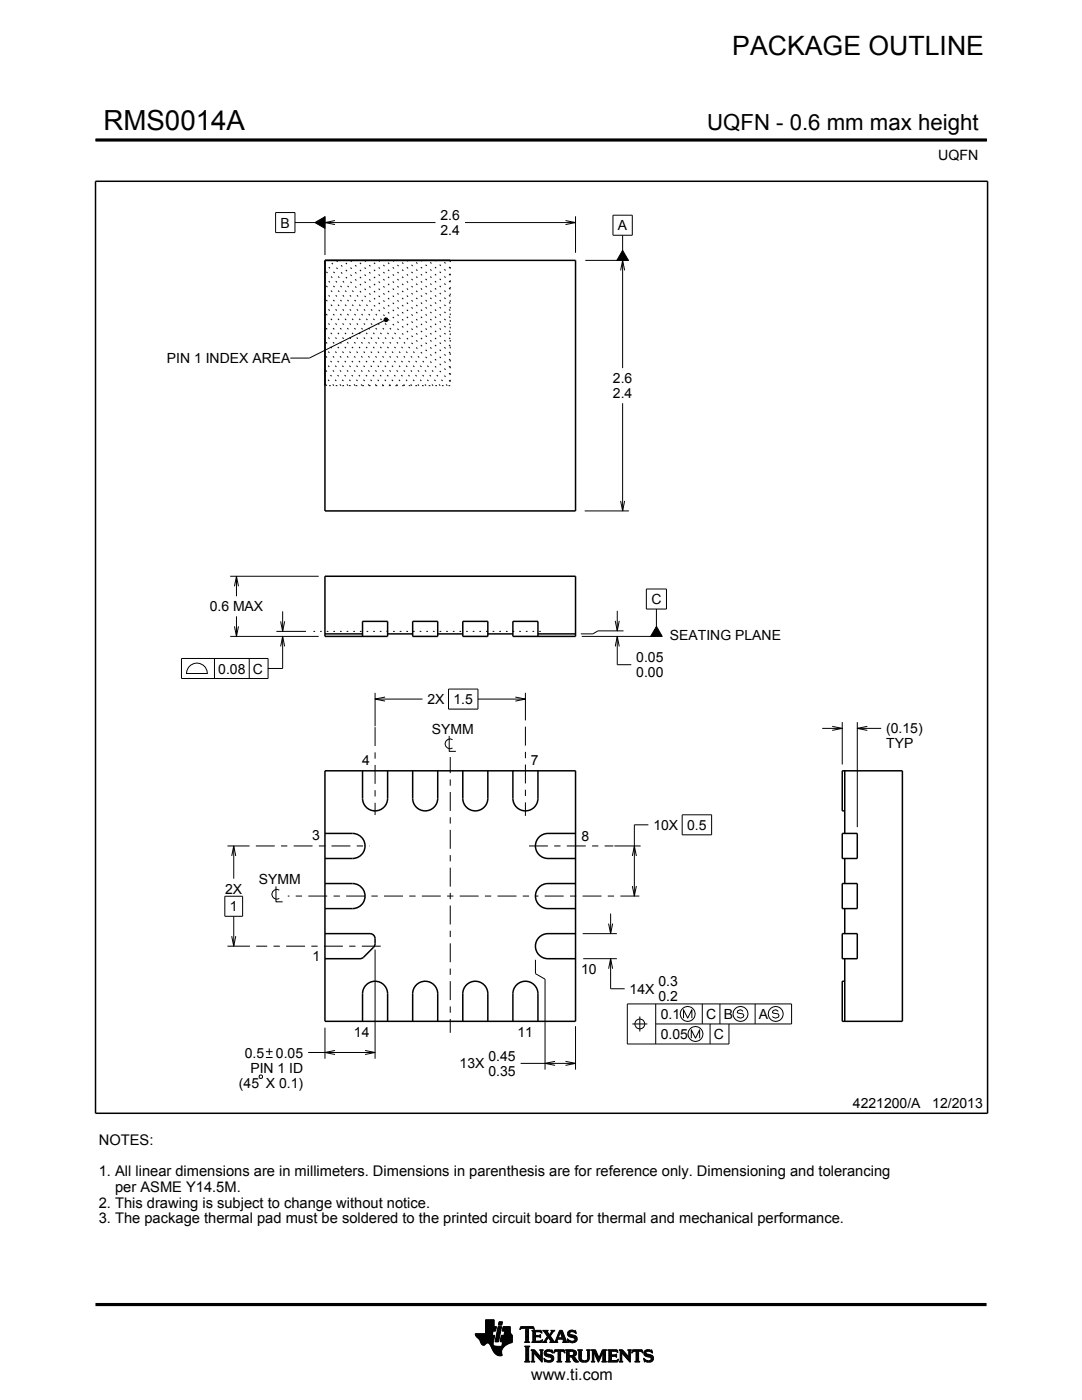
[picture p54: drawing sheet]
<svg xmlns="http://www.w3.org/2000/svg" width="216mm" height="279mm" viewBox="0 0 216 279" stroke-linecap="round" stroke-linejoin="round" font-family="sans-serif">
<defs><g id="words">
<text font-size="5.5" x="20.6" y="26">RMS0014A</text>
<text font-size="5.3" x="146.1" y="11.1">PACKAGE OUTLINE</text>
<text font-size="4.4" x="141.1" y="26">UQFN - 0.6 mm max height</text>
<text font-size="3.2" x="106" y="275.3">www.ti.com</text>
<g font-size="2.9">
<text x="19.7" y="228.4">NOTES:</text>
<text x="19.7" y="234.7">1. All linear dimensions are in millimeters. Dimensions in parenthesis are for reference only. Dimensioning and tolerancing</text>
<text x="23" y="237.9">per ASME Y14.5M.</text>
<text x="19.7" y="241">2. This drawing is subject to change without notice.</text>
<text x="19.7" y="244.2">3. The package thermal pad must be soldered to the printed circuit board for thermal and mechanical performance.</text>
</g>
<g font-size="2.8">
<text x="187.2" y="32">UQFN</text>
<text x="56" y="45.4">B</text>
<text x="87.9" y="43.9">2.6</text>
<text x="87.9" y="46.9">2.4</text>
<text x="123.3" y="45.9">A</text>
<text x="33.3" y="72.5">PIN 1 INDEX AREA</text>
<text x="122.3" y="76.5">2.6</text>
<text x="122.3" y="79.5">2.4</text>
<text x="41.8" y="122">0.6 MAX</text>
<text x="130" y="120.5">C</text>
<text x="133.7" y="127.6">SEATING PLANE</text>
<text x="43.5" y="134.4">0.08</text>
<text x="50.5" y="134.4">C</text>
<text x="127" y="132.2">0.05</text>
<text x="127" y="135.2">0.00</text>
<text x="85.3" y="140.5">2X</text>
<text x="90.5" y="140.5">1.5</text>
<text x="86.2" y="146.4">SYMM</text>
<text x="176.8" y="146.4">(0.15)</text>
<text x="176.8" y="149.4">TYP</text>
<text x="72.3" y="152.8">4</text>
<text x="105.9" y="152.7">7</text>
<text x="62.3" y="167.6">3</text>
<text x="116" y="167.9">8</text>
<text x="130.4" y="165.6">10X</text>
<text x="137.1" y="165.6">0.5</text>
<text x="44.9" y="178.4">2X</text>
<text x="51.6" y="176.5">SYMM</text>
<text x="45.9" y="181.9">1</text>
<text x="62.4" y="191.8">1</text>
<text x="115.9" y="194.4">10</text>
<text x="131.4" y="196.8">0.3</text>
<text x="125.6" y="198.3">14X</text>
<text x="131.4" y="199.8">0.2</text>
<text x="131.8" y="203.4">0.1</text>
<text x="140.9" y="203.4">C</text>
<text x="144.4" y="203.4">B</text>
<text x="151.4" y="203.4">A</text>
<text x="70.6" y="206.9">14</text>
<text x="103.3" y="207">11</text>
<text x="131.8" y="207.4">0.05</text>
<text x="142.4" y="207.4">C</text>
<text x="48.8" y="211">0.5</text>
<text x="50" y="214">PIN 1 ID</text>
<text x="55.1" y="211">0.05</text>
<text x="91.7" y="213.2">13X</text>
<text x="97.4" y="211.7">0.45</text>
<text x="97.4" y="214.7">0.35</text>
<text x="47.7" y="217">(45 X 0.1)</text>
<text x="170.2" y="221.2">4221200/A</text>
<text x="186" y="221.2">12/2013</text>
</g>
<text font-size=".3" x="104.4" y="28.1">SCALE 5.500</text>
</g></defs>
<path d="M62.8 44.4l2-1.1v2.3zM124.2 50l1.2 2h-2.3zM76.7 63.6l.2-.2 .4 .1 .1 .3-.1 .3-.4 .1-.2-.2zM131 125l1.1 2h-2.3z" fill="#000"/>
<g fill="none" stroke="#000" stroke-width=".2">
<path d="M19.1 27.9h177.7M196.8 27.7v.5M55 42.4h3.9v4h-3.9zM58.9 44.4h3.9M62.8 44.4l2-1.1v2.3zM64.8 43.2v7.7M64.8 44.4h22.1M66.8 44l-2 .4 2 .4M92.8 44.4h22M112.8 44l2 .4-2 .4M114.8 43.2v7.2M116.8 52h8.7"/>
<path d="M122.3 42.9h3.9v4h-3.9zM123.8 54l.4-2 .4 2M124.2 46.9v3.1M124.2 52v21.5M124.2 50l1.2 2h-2.3zM76.7 63.6l.2-.2 .4 .1 .1 .3-.1 .3-.4 .1-.2-.2zM76.7 64l-15 7.5h-3.8M123.8 100l.4 2 .4-2M124.2 80.5v21.5M45.9 115h17.7M46.8 117l.4-2 .4 2M47.2 115v4"/>
<path d="M116.7 102h8.8M129 117.5h4v4h-4zM36.2 131.4h17.3v4h-17.3zM38 132.7a2.08 2.08 0 0 1 2.2-.2 2.08 2.08 0 0 1 1.2 1.9h-4.2l.1-.6 .3-.6zM42.8 131.4v4M45.9 127h17.7M46.8 125l.4 2 .4-2M47.2 123v4M49.7 131.4v4M55.1 126h6M56 124l.4 2 .4-2M56 129l.4-2 .4 2"/>
<path d="M56.4 122v4M56.4 127v6.4h-3M74.8 138.3v6.6M74.8 139.5h9.5M76.8 139.1l-2 .4 2 .4M89.5 137.5h5.9v4h-5.9zM95.4 139.5h9.4M102.8 139.1l2 .4-2 .4M104.8 138.3v5.5M116.1 127h14.9M122.8 123.9l.4 2 .4-2M122.8 129l.4-2 .4 2"/>
<path d="M123.2 127v5.7h2.8M123.2 121.9v4M124.4 125.9h-5.1l-1 .6h-2.4M131 121.5v3.5M131 125l1.1 2h-2.3zM89.6 146.9v3h1.4M90.3 147.6a.98 .98 0 0 0-1.5 .8 .98 .98 0 0 0 1.5 .9M164.1 145.4h4M166.1 145l2 .4-2 .4M168.1 144.1v8.5M171.1 144.1v21M171.1 145.4h4.7"/>
<path d="M173.1 145l-2 .4 2 .4M44.9 178.9h3.5v4h-3.5zM45.4 168.8h4.4M46.2 170.8l.4-2 .4 2M46.6 168.8v6.6M55.1 176.9v3.1h1.3M55.7 177.6a.98 .98 0 0 0-1.5 .9 .98 .98 0 0 0 1.5 .8M122.6 168.8h5.2M126.2 176.8l.4 2 .4-2M126.2 170.8l.4-2 .4 2M129.4 164.6h-2.8v14.2M136.1 162.6h5.9v4h-5.9z"/>
<path d="M45.4 188.8h4.5M46.2 186.8l.4 2 .4-2M46.6 182.9v5.9M74.8 189.5v21.8M106.8 191.5v2.8l2 1.1v18.1M116.3 186.3h6.8M116.4 191.3h6.7M121.4 184.3l.4 2 .4-2M121.4 193.3l.4-2 .4 2M121.8 191.3v6h2.8M121.8 182.3v4M51.9 214.5h.3l.2 .2v.3l-.2 .2h-.3l-.2-.2v-.3z"/>
<path d="M53.1 209.9h1.3M53.1 211h1.3M53.7 209.2v1.3M61.5 210h13.3M64.8 205.1v6.2M66.8 209.6l-2 .4 2 .4M72.8 209.6l2 .4-2 .4M103.9 212.2h10.9M110.8 211.8l-2 .4 2 .4M112.8 211.8l2 .4-2 .4M114.8 204.8v8.7M126.2 204.4h3"/>
<path d="M127.7 202.9v3M130.8 204.4h27.2v-4h-32.8v8h20.3v-4M130.8 200.4v8M136.4 203.2v-1.7l.8 1.7 .9-1.7v1.7M137.9 207.2v-1.7l.9 1.7 .8-1.7v1.7M140.1 200.4v4M141.7 204.4v4M143.7 200.4v4M148.3 201.9l-.5-.4-.5 .2-.2 .3 .2 .2 1 .2 .1 .3-.1 .3-.5 .2-.7-.3M150.7 200.4v4M155.3 201.9l-.5-.4-.5 .2-.2 .3 .2 .2 1 .2 .2 .3-.2 .3-.5 .2-.7-.3M94.8 266.2h3.5"/>
<path d="M94.8 266.3h3.5M94.9 266.4h3.3M94.9 266.5h3.8l-.2 1.2M94.9 266.5h3.8M95 266.6h3.7M95 266.7h3.7M95.1 266.8h3.6M95.2 266.9h3.4M95.3 267h3.3M95.4 267.1h3.2M95.5 267.2h3.1M95.6 267.3h3"/>
<path d="M95.7 267.4h2.8M95.7 267.5h2.8M95.7 267.5l.4 .7 .3 .3 .3-.1 .5-.4 .4 .1 .8 1.5M95.8 267.6h2.7M95.8 267.7h2.7M95.9 267.8h2.6M95.9 267.9h2.5M95.9 268h2.5M96 268h1.1M96 268.1h1M96.1 268.2h.8M96.1 268.3h.7"/>
<path d="M96.2 268.4h.6M96.3 268.4h.4M96.9 266.1h1.4M96.9 266h1.4M96.9 265.9h1.4M96.9 265.8h1.5M96.9 265.7h1.5M96.9 264.7l2.2 .1-.2 .9h-.5l-.2 .8M96.9 265.6h2M96.9 265.5h2M96.9 265.4h2M96.9 265.3h2.1"/>
<path d="M96.9 265.2h2.1M96.9 265.1h2.1M96.9 265h2.1M96.9 264.9h2.1M96.9 264.8h2.2M96.9 264.6h1.7M96.9 264.5h1.7M96.9 264.4h1.7M96.9 264.3h1.7M96.9 264.2h1.7M96.9 264.1h1.7M96.9 264h1.7"/>
<path d="M96.9 263.9h1.7M96.9 263.8h1.7M96.9 263.7h1.7M96.9 263.6h1.7M96.9 263.5h1.7M96.9 263.4h1.7M97.5 268h.9M97.6 268.1h.8M97.7 268.2h.7M97.7 268.3h.7M97.8 268.4h.6M97.9 268.5h.6"/>
<path d="M97.9 268.6h.7M98 268.7h1.1M98 268.8h2.6M98 268.8h2.5M98.1 268.9h2.3M98.1 269h2.3M98.1 269.1h2.2M98.2 269.2h2.1M98.2 269.2h2M98.2 269.3h2M98.3 269.4h1.9M98.3 269.5h1.8"/>
<path d="M98.4 269.6h1.7M98.4 269.6l.6 .7 .6 .3 .6-.1-.1-.7M98.4 268v.4l.3 .2 2 .1M98.5 269.7h1.6M98.5 267.7l-.1 .3M98.5 269.8h1.6M98.6 269.9h1.5M98.6 264.8v-1.4h-1.7v2.8h-2.1l.2 .5 .7 .8M98.6 270h1.5M98.7 270h1.4M98.8 270.1h1.3M98.8 267.7h.7"/>
<path d="M98.8 267.6h.7M98.8 267.5h.7M98.9 270.2h1.2M98.9 267.4h.7M98.9 267.3h.7M98.9 267.2h.7M98.9 267.1h.7M98.9 267h.7M98.9 270.3h1.3M99 266.9h.6M99 266.9h.7M99 266.8h.7"/>
<path d="M99 266.7h.7M99 266.6h.7M99 266.5h.7M99.1 270.4h1.1M99.1 266.4h.7M99.1 266.3h.7M99.1 266.2h.7M99.1 266.1h.7M99.1 266h.7M99.2 265.9h.7M99.2 265.8h.7M99.2 270.4h1"/>
<path d="M99.2 265.7h.7M99.2 265.6h.7M99.2 265.5h.7M99.3 265.4h.6M99.3 265.4h.7M99.3 265.3h.7M99.3 265.2h.7M99.3 265.1h.7M99.3 265h.7M99.4 270.5h.8M99.4 264.9h.7M99.4 264.8h.7"/>
<path d="M99.4 264.8h.7l-.6 3h-.7zM99.5 264.4h.6M99.5 264.3h.7M99.5 264.2h.7M99.5 264.1h.7M99.5 264h.7M99.5 263.9h.7M99.6 263.8h.7M99.6 263.8h.7l-.2 .7h-.7zM99.8 270.6h.1M99.8 267.7h2.4M99.8 267.6h2.4"/>
<path d="M99.8 267.5h2.4M99.9 267.4h2.3M99.9 267.3h2.3M99.9 267.2h2.3M99.9 267.1h2.3M99.9 267h2.3M99.9 266.9h2.3M100 266.9h2.2M100 266.8h2.2M100 266.7h2.2M100 266.6h2.2M100 266.5h2.2"/>
<path d="M100.1 268.6h.7M100.2 268.5h.7M100.2 268.4h.8M100.2 268.4h.9M100.2 268.3h1M100.2 268.2h1.2M100.2 265.6h1.6M100.2 268.1h1.4M100.2 265.5h1.6M100.2 268h1.6M100.3 265.4h1.5M100.3 268h1.7"/>
<path d="M100.3 267.9h1.9M100.3 265.3h1.5M100.3 267.8h1.9M100.3 265.2h1.5M100.3 265.1h1.5M100.3 265h1.5M100.4 264.9h1.4M100.4 264.8h1.4M100.6 266.5l.1-.8h-.5l.2-.9h1.4l.1 1.1 .3 .6v1.4l-1.3 .6M100.6 266.4h1.5M100.6 266.3h1.4M100.6 266.2h1.4"/>
<path d="M100.6 266.1h1.3M100.7 266h1.2M100.7 265.9h1.2M100.7 265.8h1.1M100.7 265.7h1.1M100.9 268.5l-.6 .6-.2 .7M102.2 266.5h-2.2l-.2 1.1 .1 .2h.4l-.2 .9M103.7 265.3h.1M103.8 265.2h.2M103.8 265h2.8M103.8 264.9h2.7M103.9 264.8h2.6"/>
<path d="M104.7 267.8h1M104.7 271.8h1.1M104.7 268.7h1M104.8 267.7h.7M104.8 271.7h.8M104.9 265.2h.6M104.9 268.9h.6M104.9 267.6h.6M104.9 267.5v-2.3l-.7-.1-.4 .3 .1-.6h2.6l.1 .6-.4-.3-.7 .1v2.3M104.9 267.5l-.2 .3M104.9 267.5h.6M104.9 267.4h.6"/>
<path d="M104.9 267.3h.6M104.9 267.2h.6M104.9 267.1h.6M104.9 267h.6M104.9 266.8h.6M104.9 266.7h.6M104.9 266.6h.6M104.9 266.5h.6M104.9 266.4h.6M104.9 266.3h.6M104.9 266.2h.6M104.9 266.1h.6"/>
<path d="M104.9 265.9h.6M104.9 265.8h.6M104.9 265.7h.6M104.9 265.6h.6M104.9 265.5h.6M104.9 265.4h.6M104.9 265.3h.6M104.9 271.5h.6M104.9 269h.6M104.9 271.4h.6M104.9 271.4v-2.4l-.2-.4h1.1l-.3 .4v2.4M104.9 271.4l-.2 .4h1.1l-.3-.4"/>
<path d="M104.9 271.3h.6M104.9 271.2h.6M104.9 271.1h.6M104.9 271h.6M104.9 270.9h.6M104.9 270.8h.6M104.9 270.6h.6M104.9 270.5h.6M104.9 270.4h.6M104.9 270.3h.6M104.9 270.2h.6M104.9 270.1h.6"/>
<path d="M104.9 270h.6M104.9 269.9h.6M104.9 269.8h.6M104.9 269.6h.6M104.9 269.5h.6M104.9 269.4h.6M104.9 269.3h.6M104.9 269.2h.6M104.9 269.1h.6M105.5 267.5l.2 .3M105.7 267.8h-1M105.9 271.8h.8"/>
<path d="M105.9 269.4h.8M106.1 269.5h.7M106.1 267.8h2M106.1 271.7h.5M106.2 269.6h.7M106.2 271.5h.3M106.2 265.6h1.8M106.2 269.8h.8M106.2 271.4h.3M106.2 269.8l-.3-.4h.8l1.2 1.4M106.2 271.4l-.3 .4h.8l-.2-.4M106.2 271.3h.3"/>
<path d="M106.2 271.2h.3M106.2 271.1h.3M106.2 271h.3M106.2 270.9h.3M106.2 270.8h.3M106.2 270.6h.3M106.2 270.5h.3M106.2 270.4h.3M106.2 270.3h.3M106.2 270.2h.3M106.2 270.1h.3M106.2 270h1"/>
<path d="M106.2 269.9h.9M106.2 269.8v1.6M106.3 267.7h1.8M106.3 265.7h1.8M106.3 267.6h.6M106.3 265.8h.6M106.3 267.5l-.2 .3M106.3 267.5h.5M106.3 267.4h.5M106.3 267.3h.5M106.3 267.2h.5M106.3 267.1h.5"/>
<path d="M106.3 267h.5M106.3 266.8h.5M106.3 266.7h1.6M106.3 266.6h1.6M106.3 266.5h.5M106.3 266.4h.5M106.3 266.3h.5M106.3 266.2h.5M106.3 266.1h.5M106.3 265.9h.5M106.4 265.2h.2M106.5 270h.1"/>
<path d="M106.5 270v1.4M106.5 265.3h.1M106.6 270.1h.7M106.7 270.2h.7M106.8 270.3h.7M106.8 265.9l.1-.1h.7l.6 .2-.2-.5h-1.9l.2 .3v1.7M106.8 265.9v.6h.8l.3-.2v.7l-.3-.2h-.8l.1 .8h.9l.5-.2M106.9 270.4h.7M107 270.5h.7M107.1 270.6h.7M107.2 270.8h1M107.3 270.9h.9"/>
<path d="M107.4 271h.8M107.5 271.1h.7M107.6 271.2h.6M107.6 266.5h.3M107.7 271.3h.5M107.7 269.4h.7M107.7 266.8h.2M107.7 267.6h.5M107.8 266.4h.1M107.8 271.4h.4M107.8 267h.1M107.8 265.8h.3"/>
<path d="M107.8 269.5h.5M107.9 271.5h.3M107.9 269.6h.3M107.9 269.8h.3M107.9 270.6h.3M107.9 270.5h.3M107.9 270.4h.3M107.9 270.3h.3M107.9 270.2h.3M107.9 270.1h.3M107.9 270h.3M107.9 269.9h.3"/>
<path d="M107.9 269.8v1M108 271.7h.2M108 265.9h.1M108 267.5h.2M108.1 271.8h.1M108.1 266.1h.1M108.2 267.4h.1M108.2 269.8l.2-.4h-.7l.2 .4M108.2 269.8v2.1l-1.7-1.9M108.2 267.8h.9M108.3 267.4l-.2 .5-2-.1M108.3 265.6h1"/>
<path d="M108.5 267.7h.5M108.5 271.1l.2 .7 .2-.1 .6 .2 .7-.2 .3-.6M108.5 271.1h.1M108.5 265.7h.7M108.5 271.2h.2M108.6 271.3h.2M108.6 270.1l.2 .5 1.1 .3 .1 .3-.1 .3h-.5l-.9-.4M108.6 270.1h.4M108.6 270h.4M108.6 270.2h.6M108.6 267.6h.4M108.6 271.4h.4"/>
<path d="M108.6 269.9h.4M108.6 270.3h1M108.6 265.8h.7M108.6 271.5h.8M108.6 269.8h.5M108.7 271.7h1.5M108.7 270.4h1.3M108.7 267.5h.3M108.7 271.8h.1M108.7 265.9h.6M108.7 269.6h1.5M108.8 267.4h.3"/>
<path d="M108.8 270.5h1.5M108.8 266.1h.6M108.8 269.5h1.4M108.8 267.3h.4M108.9 266.2h.6M108.9 267.2h.4M108.9 266.3h.6M108.9 270.6h1.5M109 267.1h.3M109 270l.2 .2 1.1 .3 .2 .6M109 270l.1-.3h.4l.8 .3-.1-.6-.2 .1-.6-.1-.6 .2-.2 .5M109 266.4h1"/>
<path d="M109.1 271.8h.9M109.1 269.4h.7M109.1 267h.9M109.1 266.5h.8M109.1 267.8h-.9M109.2 266.8h.8M109.2 266.6h.6M109.2 266.7h.7M109.2 266.7l-.6 1-.4 .1M109.3 270.8h1.1M109.5 267.1h.6M109.6 267.2h.6"/>
<path d="M109.7 271.5h.7M109.7 267.3h.6M109.7 267.8l.2-.1-.5-.8-.4 .8 .1 .1M109.7 267.8h1.6M109.7 266.3h.4M109.7 267.4h.6M109.8 270.9h.7M109.8 266.2h.3M109.8 266.6l.9 1.2 1-2.3h.5l.8 2.1 .3 .2M109.8 267.5h.6M109.9 266.1h.3M109.9 269.8h.4"/>
<path d="M109.9 267.6h.6M109.9 267.7h.7M109.9 271.4h.5M109.9 265.9h.4M110 271h.5M110 265.6h.7M110 265.9l.1-.2-.2-.2h.8l-.9 1.1M110 265.9l-.4 .5-.4-.6 .2-.3h-1.1l.9 1.2M110 271.3h.5M110 265.8h.4M110 271.1h.5M110 271.2h.5"/>
<path d="M110.1 269.4h.1M110.1 265.7h.4M110.1 269.9h.2M110.2 270h.1M110.5 270h.1M110.5 269.9h.2M110.5 269.8h.3M110.6 269.6h2.1M110.6 269.5h2M110.6 269.4h2M110.7 267.7h.5M110.8 267.6h.4"/>
<path d="M110.9 267.5h.3M110.9 267.4h.3M111 267.3h.3M111 267.2h1.8M111 267.1h1.8M111.1 267h.3M111.1 271.8h1M111.1 266.8h.4M111.2 266.7h.3M111.2 267.5v.3h.1M111.2 267.5l.1-.2h1l.1 .2M111.2 266.6h.3"/>
<path d="M111.3 266.5h.3M111.3 271.7h.6M111.3 266.4h.3M111.3 271.5h.6M111.3 267.8h-1.6M111.3 269.8h.6M111.4 266.3h.3M111.4 271.4h.5M111.4 270.1h.5M111.4 270h.5M111.4 269.9h.5M111.4 270.5h.5"/>
<path d="M111.4 270.4h.5M111.4 270.3h.5M111.4 270.2h.5M111.4 271.1h.5M111.4 271h.5M111.4 270.9h.5M111.4 270.8h.5M111.4 270.6h.5M111.4 271.4l-.1-1.7h-.4l-.4 .4 .2-.7h1.9l.1 .7-.4-.4h-.4v1.7M111.4 271.4l-.3 .4h1l-.2-.4M111.4 271.3h.5M111.4 271.2h.5"/>
<path d="M111.4 266.2h.3M111.4 266.1h.4M111.5 265.9h.9M111.5 265.8h.8M111.6 265.7h.7M111.6 265.6h.6M111.8 265.9l.4 1.1h-.8zM111.9 266.1h.5M111.9 266.2h.5M111.9 266.3h.6M112 266.4h.5M112 266.5h.6"/>
<path d="M112.1 266.6h.5M112.1 266.7h.6M112.1 266.8h.6M112.2 267h.5M112.2 267.8h1.1M112.3 267.3h.6M112.3 267.4h.6M112.4 267.5h.6M112.4 267.5v.3h-.2M112.4 269.8h.3M112.4 267.6h.6M112.4 267.7h.7"/>
<path d="M112.6 269.9h.1M112.6 270h.2M112.8 271.8h1M112.8 269.4h1.6M113 269.5h1.7M113 271.7h.7M113 269.6h1.9M113 271.5h.6M113 269.8h.6M113 271.4h.6M113 271.4l-.2 .4h1l-.2-.4M113 271.3h.6"/>
<path d="M113 271.2h.6M113 271.1h.6M113 271h.6M113 270.9h.6M113 270.8h1.5M113 270.6h1.6M113 270.5h1.8M113 270.4h.6M113 270.3h.6M113 270.2h.6M113 270.1h.6M113 270h.6"/>
<path d="M113 269.9h.6M113 269.8v1.6M113 269.8l-.2-.4h1.5l.6 .2 .1 .5M113.2 267.3h.2M113.2 267.4h.3M113.2 266.2l.3 .5 1 .3 .2 .3M113.2 266.2h.5M113.2 266.3h.6M113.2 266.1h.5M113.3 267.5h.3M113.3 267.8h-1.1M113.3 266.4h.9"/>
<path d="M113.3 265.9h.4M113.3 267.6h.6M113.3 266.5h1.3M113.3 267.7h1.6M113.3 265.8h.5M113.3 267.8h.2M113.4 266.6h1.5M113.4 265.7h1.5M113.5 266.7h1.5M113.5 265.6h1.4M113.6 269.9l.1-.2h.5l.3 .4M113.6 269.9v.6"/>
<path d="M113.7 267.8h1.1M113.8 266.8h1.3M113.8 265.5h.6M114 268h.4M114.1 270.9h.6M114.2 271h.6M114.2 271.1h.7M114.3 271.2h.6M114.3 267h.8M114.3 269.8h.7M114.3 270.4h.6M114.4 271.3h.6"/>
<path d="M114.4 271.3l.4 .5h.7M114.4 271.3l-.3-.4-.5-.1v.6M114.4 270.7l1.1 1.1M114.4 270.7h.1M114.4 271.4h.7M114.4 269.9h.6M114.4 270.3h.6M114.5 267.6h.5M114.5 270.2h.5M114.5 270h.5M114.5 265.8h.4M114.5 270.1h.5"/>
<path d="M114.5 270.1l-.2 .3-.3 .1M114.5 271.5h.7M114.6 271.7h.7M114.6 267.1h.6M114.6 267.5h.5M114.7 267.2h.5M114.7 267.4h.5M114.7 265.9h.3M114.7 267.3h.5M114.7 271.8h.8M114.8 266.1h.2M114.9 266.2h.1"/>
<path d="M114.9 266.2l-.7-.4h-.4l-.1 .2 .1 .3 1.1 .4 .3 .5M114.9 266.2l-.1-.7-.2 .1-.5-.1-.6 .2-.3 .5M115 270.1l-.1 .4-.5 .2M115.2 267.2l-.3 .6-.7 .2-.6-.2-.2 .1-.2-.7 .9 .5 .4-.1 .2-.3M115.3 269.4h.9M115.4 269.5h.7M115.5 269.6h.5M115.5 269.8h.5M115.5 269.8v1.4l.4 .5 .6 .2 .6-.1 .4-.3 .1-.5M115.5 271h.5M115.5 270.9h.5M115.5 270.8h.5"/>
<path d="M115.5 270.6h.5M115.5 270.5h.5M115.5 270.4h.5M115.5 270.3h.5M115.5 270.2h.5M115.5 270.1h.5M115.5 270h.5M115.5 269.9h.5M115.5 271.1h.5M115.5 271.2h.5M115.5 271.3h.6M115.6 271.4h.6"/>
<path d="M115.7 271.5h.8M115.8 271.7h1.5M116 271l.2 .4 .5 .2 .4-.2 .2-.4M116 269.8l.2-.4h-.9l.2 .4M116 269.8v1.2M116 271.8h1.1M116.8 271.5h.6M117 269.4h.8M117.1 271.4h.4M117.2 269.5h.5M117.2 271.3h.4M117.2 269.6h.4"/>
<path d="M117.2 271.2h.4M117.2 271.1h.4M117.3 269.8h.3M117.3 271h.3M117.3 270.9h.3M117.3 270.8h.3M117.3 270.6h.3M117.3 270.5h.3M117.3 270.4h.3M117.3 270.3h.3M117.3 270.2h.3M117.3 270.1h.3"/>
<path d="M117.3 270h.3M117.3 269.9h.3M117.6 269.8l.2-.4h-.8l.2 .3 .1 1.3M117.6 269.8v1.2M118 271.8h.7M118 269.4h.8M118.1 269.5h.8M118.1 271.7h.5M118.2 269.6h.7M118.2 271.5h.3M118.2 269.8h.8M118.2 271.4h.3"/>
<path d="M118.2 271.4l-.2 .4h.7l-.2-.4M118.2 271.3h.3M118.2 271.2h.3M118.2 271.1h.3M118.2 271h.3M118.2 270.9h.3M118.2 270.8h.3M118.2 270.6h.3M118.2 270.5h.3M118.2 270.4h.3M118.2 270.3h.3M118.2 270.2h.3"/>
<path d="M118.2 270.1h.3M118.2 270h.9M118.2 269.9h.8M118.2 269.8v1.6M118.6 270.1h.5M118.6 270.2h.6M118.7 270.3h.5M118.7 270.4h.6M118.8 270.5h.5M118.8 270.6h.6M118.9 270.8h.5M118.9 270.9h.6"/>
<path d="M119 271h.8M119 271.1h.8M119.1 271.2h.6M119.1 271.3h.6M119.2 271.4h.4M119.2 271.5h.4M119.3 271.7h.2M119.3 271.8h.2M119.6 270.9h.3M119.6 270.8h.3M119.7 270.6h.3M119.7 270.5h.3"/>
<path d="M119.8 270.4h.3M119.8 270.3h.3M119.9 270.2h.3M119.9 270.1h.3M120 270h.8M120 269.9h.8M120 269.8h.8M120.1 271.8h1M120.1 269.6h.7M120.1 269.5h.8M120.2 269.4h.9M120.2 271.7h.7"/>
<path d="M120.3 271.5h.5M120.3 271.4h.5M120.3 271.4l-.2 .4h1l-.3-.4M120.3 271.4v-1.5l-.9 2-.9-2v1.5M120.3 271.3h.5M120.3 271.2h.5M120.3 271.1h.5M120.3 271h.5M120.3 270.9h.5M120.3 270.8h.5M120.3 270.6h.5M120.3 270.5h.5"/>
<path d="M120.3 270.4h.5M120.3 270.3h.5M120.3 270.2h.5M120.3 270.1h.5M120.8 269.8l.3-.4h-.9l-.7 1.6-.7-1.6h-.8l.2 .4M120.8 269.8v1.6M121.2 271.8h2M121.2 269.4h1.9M121.4 269.5h1.8M121.4 271.7h1.9M121.5 269.6h1.7M121.5 271.5h1.8"/>
<path d="M121.5 269.8h.5M121.5 271.4h.5M121.5 269.9h.5M121.5 269.8v1.6M121.5 269.8l-.3-.4h1.9l.2 .6M121.5 270.3h.5M121.5 270.2h.5M121.5 270.1h.5M121.5 270h.5M121.5 270.9h.5M121.5 270.8h.5M121.5 270.6h1.5"/>
<path d="M121.5 270.5h1.5M121.5 270.4h1.5M121.5 271.3h.5M121.5 271.2h.5M121.5 271.1h.5M121.5 271h.5M122.6 270.4l.4-.2v.7l-.2-.2h-.8v.8h.2M122.9 270.8h.1M122.9 270.3h.1M123 269.8h.3M123.1 271.4h.3M123.2 269.9h.1"/>
<path d="M123.3 270h.1M123.3 270l-.4-.3h-.8l-.1 .7M123.3 271.3h.1M123.4 271.2h.1M123.4 271.2l-.3 .3h-.4M123.4 271.2l-.2 .6h-2l.3-.4M123.5 271.8h.8M123.5 269.4h.7M123.6 269.5h.7M123.7 271.7h.5M123.7 269.6h.7M123.7 271.5h.4"/>
<path d="M123.7 269.8h.8M123.7 271.4h.4M123.7 271.4l-.2 .4h.8l-.2-.4M123.7 271.3h.4M123.7 271.2h.4M123.7 271.1h.4M123.7 271h.4M123.7 270.9h.4M123.7 270.8h.4M123.7 270.6h.4M123.7 270.5h.4M123.7 270.4h.4"/>
<path d="M123.7 270.3h.4M123.7 270.2h.4M123.7 270.1h.4M123.7 270h1M123.7 269.9h.9M123.7 269.8v1.6M124.1 270v1.4M124.1 270h.1M124.2 270.1h.6M124.2 270.2h.7M124.3 270.3h.7M124.4 270.4h.7"/>
<path d="M124.5 270.5h.7M124.6 270.6h.7M124.7 270.8h1.1M124.8 270.9h1M124.9 271h.9M125 271.1h.8M125.1 271.2h.7M125.2 271.3h.6M125.2 269.4h.8M125.3 271.4h.5M125.4 269.5h.5M125.4 271.5h.4"/>
<path d="M125.4 269.6h.4M125.5 269.8h.3M125.5 269.8l-.1 1-1.2-1.4h-.7l.2 .4M125.5 269.9h.3M125.5 270.2h.3M125.5 270.1h.3M125.5 270h.3M125.5 270.4h.3M125.5 270.3h.3M125.5 270.6h.3M125.5 270.5h.3M125.5 271.7h.3"/>
<path d="M125.6 271.8h.2M125.8 269.8l.2-.4h-.8l.3 .4M125.8 269.8v2.1l-1.7-1.9M126 270h.1M126.1 269.9h.1M126.1 269.8h.3M126.1 269.6h2.1M126.2 269.5h2M126.2 269.4h2M126.6 271.8h1.1M126.9 271.7h.6M126.9 271.5h.5"/>
<path d="M126.9 269.8h.5M126.9 271.4h.5M126.9 270.1h.5M126.9 270h.5M126.9 269.9h.5M126.9 270.5h.5M126.9 270.4h.5M126.9 270.3h.5M126.9 270.2h.5M126.9 271.1h.5M126.9 271h.5M126.9 270.9h.5"/>
<path d="M126.9 270.8h.5M126.9 270.6h.5M126.9 271.4v-1.7h-.5l-.3 .4 .1-.7h1.9l.2 .7-.4-.4h-.5v1.7M126.9 271.4l-.3 .4h1.1l-.3-.4M126.9 271.3h.5M126.9 271.2h.5M128 269.8h.3M128.1 269.9h.2M128.2 270h.1M128.4 271.1l.2 .7 .2-.1 .6 .2 .7-.2 .3-.6M128.4 271.1h.1M128.4 271.2h.2"/>
<path d="M128.5 271.3h.2M128.5 270.1l.1 .4 .5 .3M128.5 270.1h.4M128.5 270h.4M128.5 270.2h.6M128.5 271.4h.4M128.5 269.9h.4M128.5 270.3h1M128.5 271.5h.8M128.5 269.8h.5M128.6 271.7h1.5M128.6 270.4h1.3"/>
<path d="M128.6 271.8h.1M128.6 269.6h1.5M128.7 270.5h1.5M128.7 269.5h1.4M128.8 270.6h1.5M128.9 270l.1-.3h.4l.8 .3-.1-.6-.2 .1-.6-.1-.6 .2-.2 .5M128.9 270l.2 .2 1.1 .3 .2 .6M128.9 271.8h1M129 269.4h.7M129.1 270.8l.7 .2 .1 .4-.7 .1-.8-.4M129.2 270.8h1.1M129.6 271.5h.7"/>
<path d="M129.6 270.9h.8M129.8 269.8h.4M129.8 271.4h.5M129.9 271h.5M129.9 271.3h.5M129.9 271.1h.5M129.9 271.2h.5M129.9 269.4h.2M130 269.9h.2M130.1 270h.1"/>
<circle cx="127.7" cy="204.3" r=".99"/>
<circle cx="137.2" cy="202.4" r="1.49"/>
<circle cx="138.8" cy="206.4" r="1.49"/>
<circle cx="147.8" cy="202.4" r="1.49"/>
<circle cx="154.8" cy="202.4" r="1.49"/>
</g>
<g fill="none" stroke="#000" stroke-width=".3">
<path d="M19.1 36.2h178v186h-178zM64.8 52h50v50h-50zM64.8 126.5h7.5M72.3 127v-3h5v3h-12.5v-12h50v12h-12.5v-3h5v3M77.3 126.5h5M82.3 124h5v3h-5zM87.3 126.5h5M92.3 124h5v3h-5zM97.3 126.5h5M107.3 126.5h7.5M64.8 153.8h50v50h-50zM77.3 153.8v5.5a2.5 2.5 0 0 1-2.5 2.5 2.5 2.5 0 0 1-2.5-2.5v-5.5"/>
<path d="M87.3 153.8v5.5a2.5 2.5 0 0 1-2.5 2.5 2.5 2.5 0 0 1-2.5-2.5v-5.5M97.3 153.8v5.5a2.5 2.5 0 0 1-2.5 2.5 2.5 2.5 0 0 1-2.5-2.5v-5.5M107.3 153.8v5.5a2.5 2.5 0 0 1-2.5 2.5 2.5 2.5 0 0 1-2.5-2.5v-5.5M168.6 153.8v12.5M64.8 166.3h5.5a2.5 2.5 0 0 1 2.5 2.5 2.5 2.5 0 0 1-2.5 2.5h-5.5M64.8 176.3h5.5a2.5 2.5 0 0 1 2.5 2.5 2.5 2.5 0 0 1-2.5 2.5h-5.5M114.8 176.3h-5.5a2.5 2.5 0 0 0-2.5 2.5 2.5 2.5 0 0 0 2.5 2.5h5.5M114.8 166.3h-5.5a2.5 2.5 0 0 0-2.5 2.5 2.5 2.5 0 0 0 2.5 2.5h5.5M168.1 176.3h3v5h-3zM168.1 166.3h3v5h-3zM168.6 161.8h-.5v-8h12v50h-12v-8h.5M168.6 171.3v5"/>
<path d="M64.8 186.3h9a1 1 0 0 1 1 1 1.82 1.82 0 0 1-.3 1.7l-2 2-.4 .3h-7.3M114.8 186.3h-5.5a2.5 2.5 0 0 0-2.5 2.5 2.5 2.5 0 0 0 2.5 2.5h5.5M168.1 186.3h3v5h-3zM168.6 181.3v5M168.6 191.3v12.5M72.3 203.8v-5.5a2.5 2.5 0 0 1 2.5-2.5 2.5 2.5 0 0 1 2.5 2.5v5.5M82.3 203.8v-5.5a2.5 2.5 0 0 1 2.5-2.5 2.5 2.5 0 0 1 2.5 2.5v5.5M92.3 203.8v-5.5a2.5 2.5 0 0 1 2.5-2.5 2.5 2.5 0 0 1 2.5 2.5v5.5M102.3 203.8v-5.5a2.5 2.5 0 0 1 2.5-2.5 2.5 2.5 0 0 1 2.5 2.5v5.5"/>
</g>
<path d="M19 27.9h177.8M19 260.3h177.8" fill="none" stroke="#000" stroke-width=".63" stroke-linecap="butt"/>
<g fill="none" stroke="#000" stroke-width=".2" stroke-dasharray=".3 1" stroke-linecap="butt">
<path d="M89.8 52v25M89.8 59.2l-7.2-7.2M89.8 57.8l-5.7-5.8M89.8 56.3l-4.3-4.3M89.8 54.9l-2.9-2.9M89.8 53.5l-1.5-1.5M89.8 52.1l-.1-.1M65.2 77l-.4-.4M66.6 77l-1.8-1.8M68 77l-3.2-3.2M69.5 77l-4.7-4.7M70.9 77l-6.1-6.1"/>
<path d="M72.3 77l-7.5-7.5M73.7 77l-8.9-8.9M75.1 77l-10.3-10.3M76.5 77l-11.7-11.7M77.9 77l-13.1-13.1M79.4 77l-14.6-14.6M80.8 77l-16-16M82.2 77l-17.4-17.4M83.6 77l-18.8-18.8M85 77l-20.2-20.2M86.4 77l-21.6-21.6M87.8 77l-23-23"/>
<path d="M89.3 77l-24.5-24.4M89.8 76.1l-24.1-24.1M89.8 74.7l-22.7-22.7M89.8 73.3l-21.3-21.3M89.8 71.9l-19.9-19.9M89.8 70.5l-18.5-18.5M89.8 69.1l-17.1-17.1M89.8 67.7l-15.6-15.7M89.8 66.2l-14.2-14.2M89.8 64.8l-12.8-12.8M89.8 63.4l-11.4-11.4M89.8 62l-10-10"/>
<path d="M89.8 60.6l-8.6-8.6M89.8 77h-25M107.9 126h-45.6"/>
</g>
<path d="M74.8 145.1v17.6M104.8 145v17.8M51 168.8h22.8M105.6 168.8h16.8M127.6 178.8h-20.8M76 188.8h-24.9" fill="none" stroke="#000" stroke-width=".2" stroke-dasharray="1.3 1.3 3.8 1.3" stroke-dashoffset="2.5" stroke-linecap="butt"/>
<path d="M89.8 178.8v27.3M89.8 178.8v-27.7M89.8 178.8h-32.4M89.8 178.8h17" fill="none" stroke="#000" stroke-width=".2" stroke-dasharray="1.3 1.3 3.8 1.3" stroke-dashoffset=".6" stroke-linecap="butt"/>
<use href="#words"/>
</svg>
